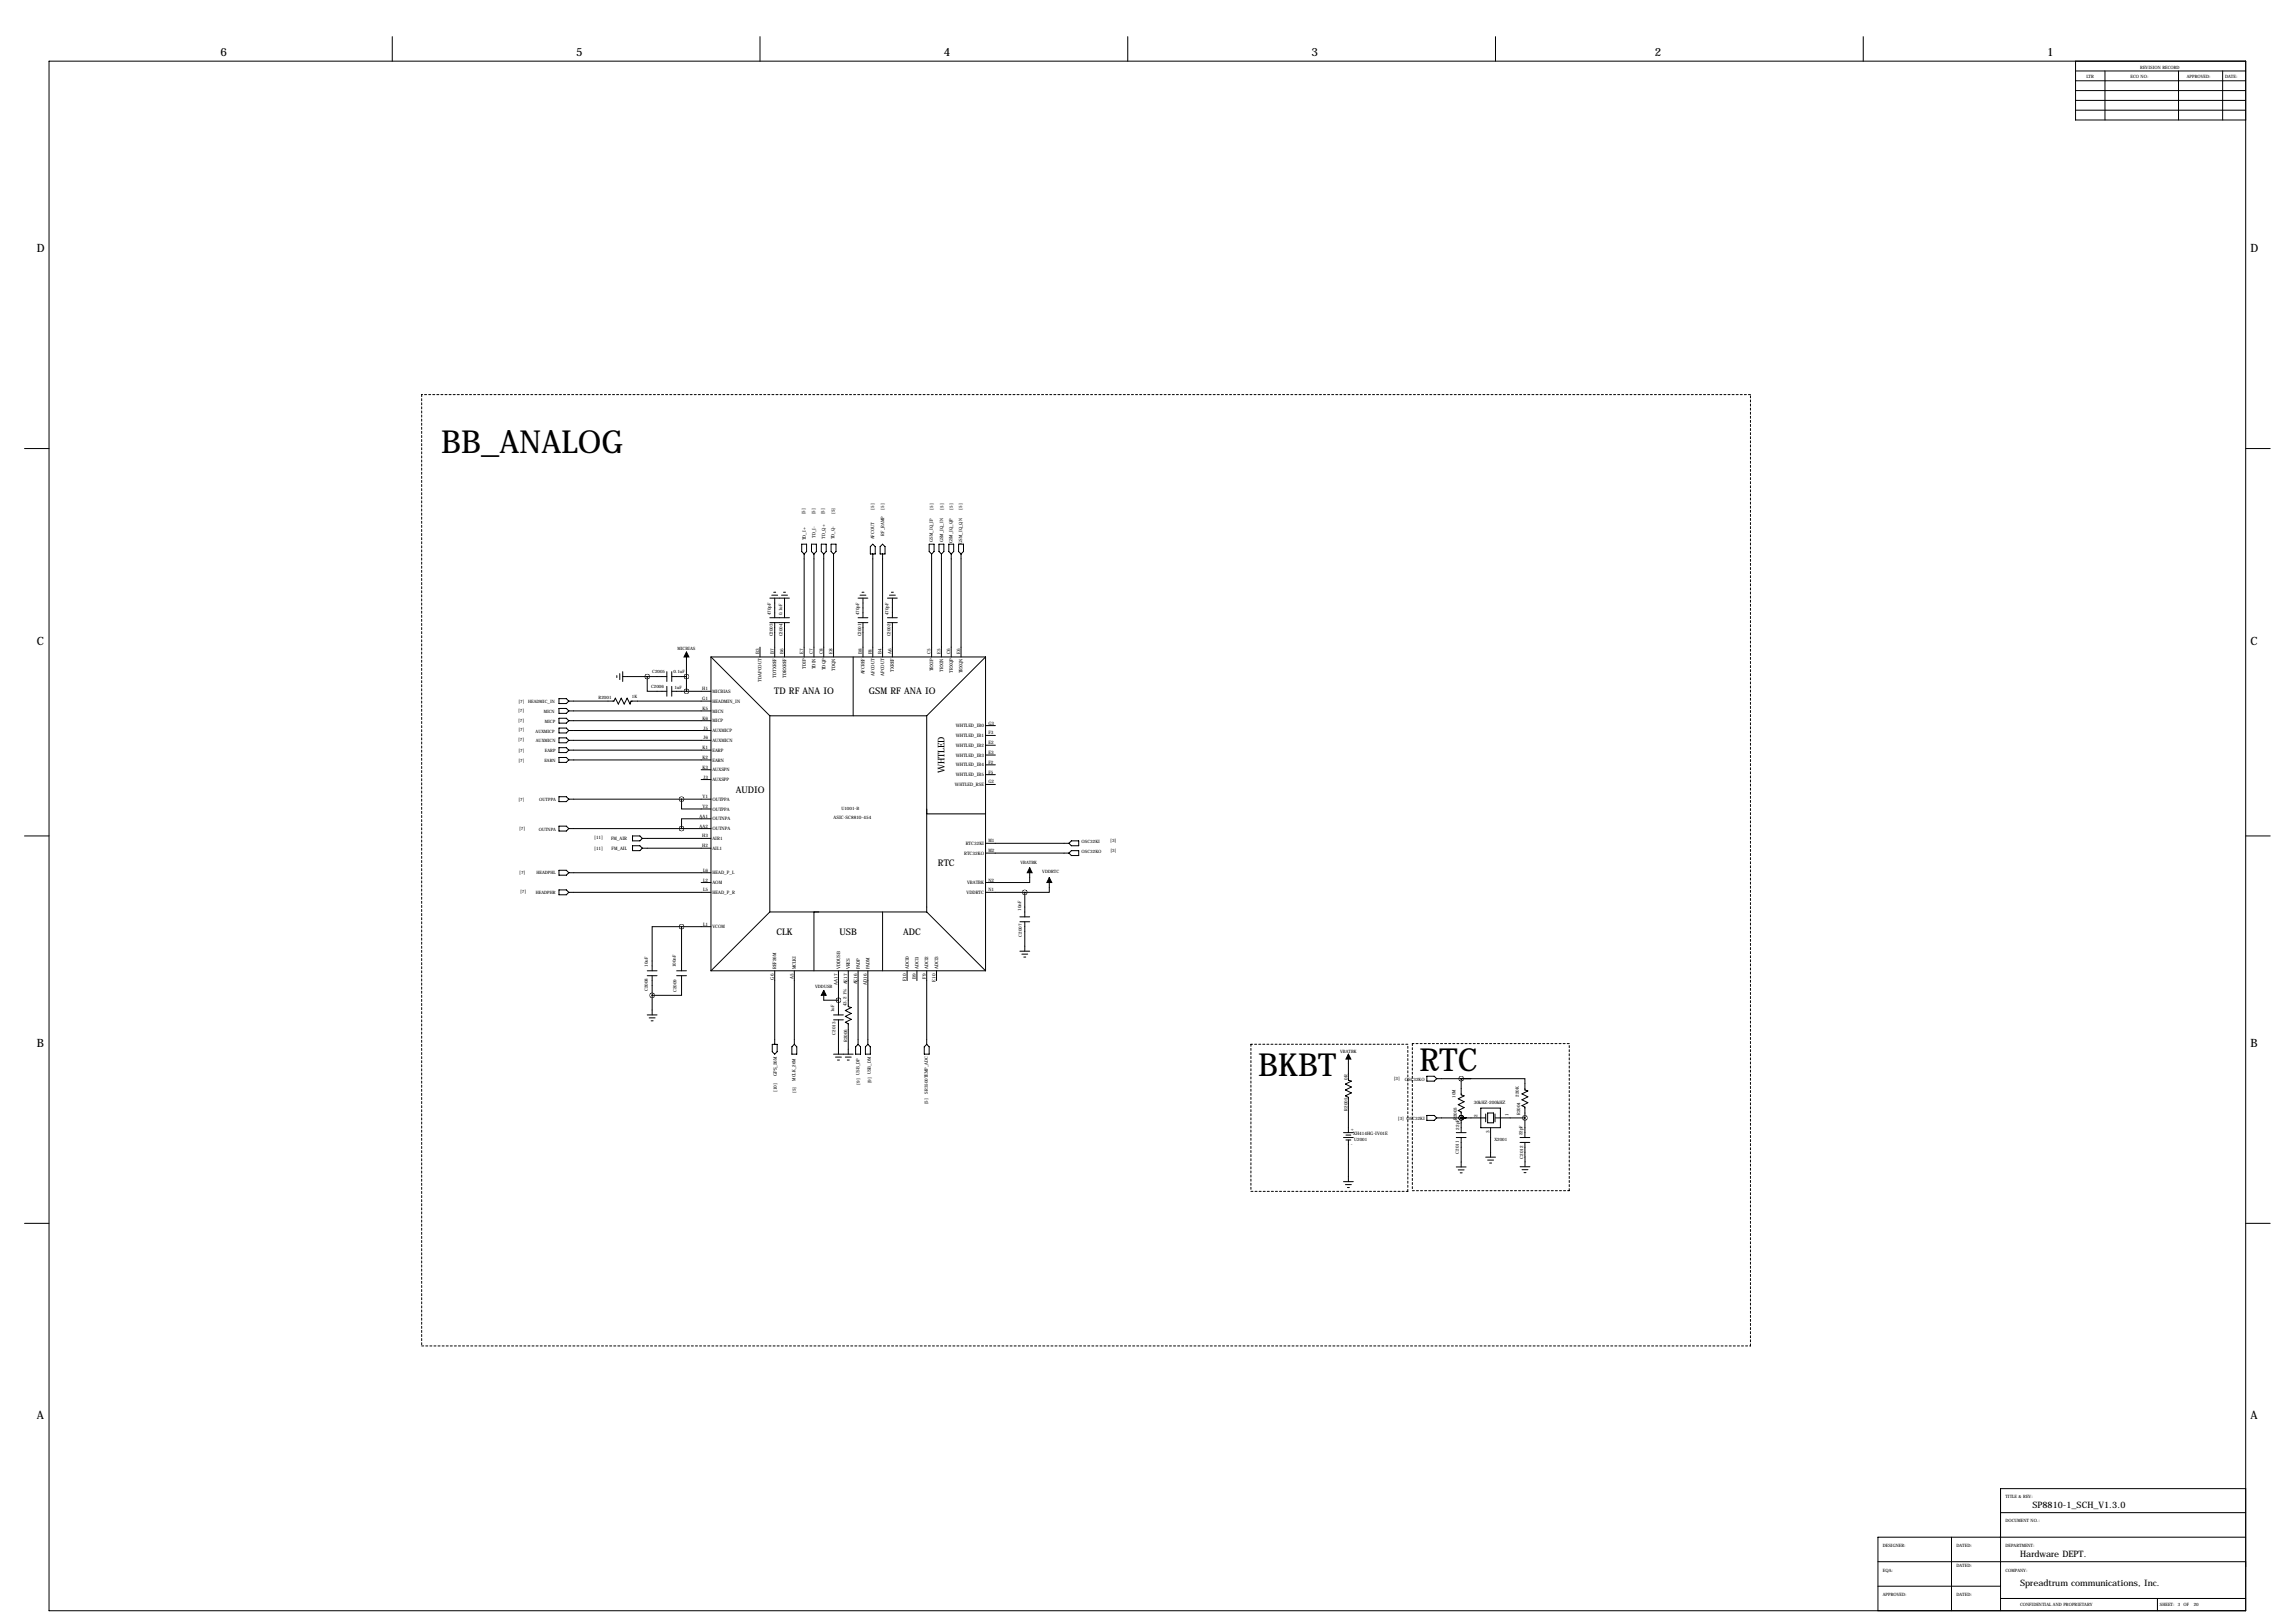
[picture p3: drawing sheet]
<svg xmlns="http://www.w3.org/2000/svg" width="1189mm" height="841mm" viewBox="0 0 1189 841" stroke-linecap="round" stroke-linejoin="round" font-family="sans-serif">
<defs><g id="words">
<g font-size="16.5">
<text x="229" y="235">BB_ANALOG</text>
<text x="652" y="557">BKBT</text>
<text x="735" y="555">RTC</text>
</g>
<g font-size="5.9">
<text x="114" y="29">6</text>
<text x="298" y="29">5</text>
<text x="489" y="29">4</text>
<text x="679" y="29">3</text>
<text x="857" y="29">2</text>
<text x="1060" y="29">1</text>
<text x="19" y="131">D</text>
<text x="1166" y="131">D</text>
<text x="19" y="334">C</text>
<text x="1166" y="334">C</text>
<text x="19" y="542">B</text>
<text x="1166" y="542">B</text>
<text x="19" y="735">A</text>
<text x="1166" y="735">A</text>
</g>
<g font-size="4.7">
<text x="401" y="360">TD RF ANA IO</text>
<text x="450" y="360">GSM RF ANA IO</text>
<text x="489" y="401" transform="rotate(-90 489 401)">WHTLED</text>
<text x="381" y="411">AUDIO</text>
<text x="486" y="449">RTC</text>
<text x="402" y="484">CLK</text>
<text x="435" y="484">USB</text>
<text x="468" y="484">ADC</text>
</g>
<g font-size="4.6">
<text x="1053" y="781">SP8810-1_SCH_V1.3.0</text>
<text x="1046" y="806">Hardware DEPT.</text>
<text x="1046" y="822">Spreadtrum communications, Inc.</text>
</g>
<g font-size="2.4">
<text x="393" y="339" transform="rotate(-90 393 339)">B3</text>
<text x="401" y="339" transform="rotate(-90 401 339)">B7</text>
<text x="406" y="339" transform="rotate(-90 406 339)">B6</text>
<text x="416" y="339" transform="rotate(-90 416 339)">E7</text>
<text x="421" y="339" transform="rotate(-90 421 339)">C7</text>
<text x="426" y="339" transform="rotate(-90 426 339)">C8</text>
<text x="431" y="339" transform="rotate(-90 431 339)">E8</text>
<text x="447" y="339" transform="rotate(-90 447 339)">B8</text>
<text x="452" y="339" transform="rotate(-90 452 339)">F8</text>
<text x="457" y="339" transform="rotate(-90 457 339)">B4</text>
<text x="462" y="339" transform="rotate(-90 462 339)">A6</text>
<text x="482" y="339" transform="rotate(-90 482 339)">C5</text>
<text x="487" y="339" transform="rotate(-90 487 339)">E5</text>
<text x="492" y="339" transform="rotate(-90 492 339)">C6</text>
<text x="497" y="339" transform="rotate(-90 497 339)">E6</text>
<text x="417" y="346" transform="rotate(-90 417 346)">TDIP</text>
<text x="422" y="347" transform="rotate(-90 422 347)">TDIN</text>
<text x="428" y="347" transform="rotate(-90 428 347)">TDQP</text>
<text x="433" y="347" transform="rotate(-90 433 347)">TDQN</text>
<text x="463" y="348" transform="rotate(-90 463 348)">TXREF</text>
<text x="483" y="348" transform="rotate(-90 483 348)">TRXIP</text>
<text x="489" y="348" transform="rotate(-90 489 348)">TRXIN</text>
<text x="395" y="353" transform="rotate(-90 395 353)">TDAPCOUT</text>
<text x="402" y="351" transform="rotate(-90 402 351)">TDTXREF</text>
<text x="407" y="351" transform="rotate(-90 407 351)">TDRXREF</text>
<text x="448" y="349" transform="rotate(-90 448 349)">AFCREF</text>
<text x="453" y="350" transform="rotate(-90 453 350)">AFCOUT</text>
<text x="458" y="350" transform="rotate(-90 458 350)">APCOUT</text>
<text x="494" y="349" transform="rotate(-90 494 349)">TRXQP</text>
<text x="499" y="349" transform="rotate(-90 499 349)">TRXQN</text>
<text x="364" y="358">H1</text>
<text x="369" y="359">MICBIAS</text>
<text x="364" y="363">G1</text>
<text x="369" y="364">HEADMIN_IN</text>
<text x="364" y="368">K5</text>
<text x="369" y="369">MICN</text>
<text x="364" y="373">K6</text>
<text x="364" y="378">J5</text>
<text x="369" y="374">MICP</text>
<text x="495" y="377">WHTLED_IB0</text>
<text x="512" y="375">G3</text>
<text x="364" y="383">J6</text>
<text x="369" y="379">AUXMICP</text>
<text x="495" y="382">WHTLED_IB1</text>
<text x="512" y="380">F3</text>
<text x="364" y="388">K1</text>
<text x="369" y="384">AUXMICN</text>
<text x="369" y="389">EARP</text>
<text x="495" y="387">WHTLED_IB2</text>
<text x="512" y="386">E2</text>
<text x="364" y="393">K2</text>
<text x="369" y="394">EARN</text>
<text x="495" y="392">WHTLED_IB3</text>
<text x="512" y="391">E3</text>
<text x="512" y="396">F2</text>
<text x="364" y="398">K3</text>
<text x="369" y="400">AUXSPN</text>
<text x="495" y="397">WHTLED_IB4</text>
<text x="512" y="401">F5</text>
<text x="364" y="403">J3</text>
<text x="369" y="405">AUXSPP</text>
<text x="495" y="407">WHTLED_RSE</text>
<text x="495" y="402">WHTLED_IB5</text>
<text x="512" y="406">G2</text>
<text x="364" y="413">Y1</text>
<text x="364" y="419">Y2</text>
<text x="369" y="415">OUTPPA</text>
<text x="369" y="420">OUTPPA</text>
<text x="362" y="424">AA1</text>
<text x="369" y="425">OUTNPA</text>
<text x="432" y="424">ASIC-SC8810-454</text>
<text x="362" y="429">AA2</text>
<text x="369" y="430">OUTNPA</text>
<text x="308" y="435">[11]</text>
<text x="317" y="435">FM_AIR</text>
<text x="364" y="434">H3</text>
<text x="369" y="435">AIR1</text>
<text x="500" y="438">RTC32KI</text>
<text x="512" y="436">M1</text>
<text x="308" y="440">[11]</text>
<text x="317" y="440">FM_AIL</text>
<text x="364" y="439">H2</text>
<text x="369" y="440">AIL1</text>
<text x="499" y="443">RTC32KO</text>
<text x="512" y="441">M2</text>
<text x="364" y="452">L6</text>
<text x="369" y="453">HEAD_P_L</text>
<text x="364" y="462">L5</text>
<text x="364" y="457">L2</text>
<text x="369" y="458">AOM</text>
<text x="501" y="458">VBATBK</text>
<text x="512" y="462">N1</text>
<text x="512" y="457">N2</text>
<text x="369" y="463">HEAD_P_R</text>
<text x="501" y="463">VDDRTC</text>
<text x="364" y="479">L1</text>
<text x="369" y="481">VCOM</text>
<text x="402" y="502" transform="rotate(-90 402 502)">REF26M</text>
<text x="412" y="502" transform="rotate(-90 412 502)">MCLKI</text>
<text x="435" y="502" transform="rotate(-90 435 502)">VDDUSB</text>
<text x="440" y="502" transform="rotate(-90 440 502)">VRES</text>
<text x="445" y="502" transform="rotate(-90 445 502)">PADP</text>
<text x="450" y="502" transform="rotate(-90 450 502)">PADM</text>
<text x="471" y="502" transform="rotate(-90 471 502)">ADCI0</text>
<text x="476" y="502" transform="rotate(-90 476 502)">ADCI1</text>
<text x="481" y="502" transform="rotate(-90 481 502)">ADCI2</text>
<text x="486" y="502" transform="rotate(-90 486 502)">ADCI3</text>
<text x="401" y="507" transform="rotate(-90 401 507)">G6</text>
<text x="411" y="507" transform="rotate(-90 411 507)">A5</text>
<text x="439" y="510" transform="rotate(-90 439 510)">AE17</text>
<text x="444" y="510" transform="rotate(-90 444 510)">AE16</text>
<text x="469" y="508" transform="rotate(-90 469 508)">F10</text>
<text x="474" y="507" transform="rotate(-90 474 507)">B9</text>
<text x="480" y="507" transform="rotate(-90 480 507)">F9</text>
<text x="485" y="508" transform="rotate(-90 485 508)">E10</text>
<text x="434" y="510" transform="rotate(-90 434 510)">AA17</text>
<text x="449" y="510" transform="rotate(-90 449 510)">AD16</text>
<text x="402" y="557" transform="rotate(-90 402 557)">GPS_26M</text>
<text x="402" y="566" transform="rotate(-90 402 566)">[10]</text>
<text x="763" y="572">30kHZ-200kHZ</text>
<text x="765" y="579" transform="rotate(-90 765 579)">2</text>
<text x="781" y="578" transform="rotate(-90 781 578)">1</text>
<text x="700" y="586">+</text>
<text x="772" y="587" transform="rotate(-90 772 587)">3</text>
<text x="700" y="593">-</text>
<text x="701" y="588">XH414HG-IV01E</text>
</g>
<g font-size="2.3">
<text x="1109" y="35">REVISION RECORD</text>
<text x="1081" y="41">LTR</text>
<text x="1104" y="41">ECO NO:</text>
<text x="1133" y="41">APPROVED:</text>
<text x="1153" y="41">DATE:</text>
<text x="453" y="264" transform="rotate(-90 453 264)">[5]</text>
<text x="458" y="264" transform="rotate(-90 458 264)">[5]</text>
<text x="483" y="264" transform="rotate(-90 483 264)">[5]</text>
<text x="489" y="264" transform="rotate(-90 489 264)">[5]</text>
<text x="494" y="264" transform="rotate(-90 494 264)">[5]</text>
<text x="498" y="264" transform="rotate(-90 498 264)">[5]</text>
<text x="417" y="266" transform="rotate(-90 417 266)">[5]</text>
<text x="422" y="266" transform="rotate(-90 422 266)">[5]</text>
<text x="427" y="266" transform="rotate(-90 427 266)">[5]</text>
<text x="432" y="266" transform="rotate(-90 432 266)">[5]</text>
<text x="417" y="280" transform="rotate(-90 417 280)">TD_I+</text>
<text x="422" y="279" transform="rotate(-90 422 279)">TD_I-</text>
<text x="427" y="279" transform="rotate(-90 427 279)">TD_Q+</text>
<text x="432" y="279" transform="rotate(-90 432 279)">TD_Q-</text>
<text x="453" y="279" transform="rotate(-90 453 279)">AFCOUT</text>
<text x="458" y="277" transform="rotate(-90 458 277)">RF_RAMP</text>
<text x="483" y="281" transform="rotate(-90 483 281)">GSM_IQ_IP</text>
<text x="489" y="281" transform="rotate(-90 489 281)">GSM_IQ_IN</text>
<text x="493" y="281" transform="rotate(-90 493 281)">GSM_IQ_QP</text>
<text x="498" y="282" transform="rotate(-90 498 282)">GSM_IQ_QN</text>
<text x="399" y="319" transform="rotate(-90 399 319)">470pF</text>
<text x="405" y="319" transform="rotate(-90 405 319)">0.1uF</text>
<text x="445" y="319" transform="rotate(-90 445 319)">470pF</text>
<text x="460" y="319" transform="rotate(-90 460 319)">470pF</text>
<text x="400" y="330" transform="rotate(-90 400 330)">C2003</text>
<text x="405" y="330" transform="rotate(-90 405 330)">C2004</text>
<text x="446" y="330" transform="rotate(-90 446 330)">C2001</text>
<text x="461" y="330" transform="rotate(-90 461 330)">C2002</text>
<text x="351" y="336">MICBIAS</text>
<text x="338" y="349">C2005</text>
<text x="349" y="349">0.1uF</text>
<text x="337" y="356">C2006</text>
<text x="349" y="357">1uF</text>
<text x="269" y="364">[7]</text>
<text x="274" y="364">HEADMIC_IN</text>
<text x="310" y="362">R2001</text>
<text x="327" y="362">1K</text>
<text x="268" y="369">[7]</text>
<text x="282" y="369">MICN</text>
<text x="268" y="374">[7]</text>
<text x="282" y="375">MICP</text>
<text x="269" y="379">[7]</text>
<text x="277" y="380">AUXMICP</text>
<text x="268" y="384">[7]</text>
<text x="269" y="389">[7]</text>
<text x="278" y="384">AUXMICN</text>
<text x="282" y="389">EARP</text>
<text x="269" y="395">[7]</text>
<text x="282" y="395">EARN</text>
<text x="269" y="415">[7]</text>
<text x="279" y="415">OUTPPA</text>
<text x="436" y="420">U1001-B</text>
<text x="269" y="430">[7]</text>
<text x="279" y="430">OUTNPA</text>
<text x="560" y="437">OSC32KI</text>
<text x="575" y="436">[3]</text>
<text x="560" y="442">OSC32KO</text>
<text x="575" y="442">[3]</text>
<text x="529" y="448">VBATBK</text>
<text x="269" y="453">[7]</text>
<text x="278" y="453">HEADPHL</text>
<text x="540" y="452">VDDRTC</text>
<text x="269" y="463">[7]</text>
<text x="278" y="463">HEADPHR</text>
<text x="529" y="472" transform="rotate(-90 529 472)">10nF</text>
<text x="529" y="485" transform="rotate(-90 529 485)">C2007</text>
<text x="336" y="501" transform="rotate(-90 336 501)">10uF</text>
<text x="350" y="501" transform="rotate(-90 350 501)">100nF</text>
<text x="336" y="513" transform="rotate(-90 336 513)">C2008</text>
<text x="351" y="514" transform="rotate(-90 351 514)">C2009</text>
<text x="422" y="512">VDDUSB</text>
<text x="438" y="521" transform="rotate(-90 438 521)">43.2 1%</text>
<text x="432" y="524" transform="rotate(-90 432 524)">1uF</text>
<text x="433" y="536" transform="rotate(-90 433 536)">C2013</text>
<text x="439" y="540" transform="rotate(-90 439 540)">R2006</text>
<text x="694" y="545">VBATBK</text>
<text x="445" y="557" transform="rotate(-90 445 557)">USB_DP</text>
<text x="412" y="560" transform="rotate(-90 412 560)">MCLK_26M</text>
<text x="445" y="562" transform="rotate(-90 445 562)">[9]</text>
<text x="451" y="561" transform="rotate(-90 451 561)">[9] USB_DM</text>
<text x="698" y="559" transform="rotate(-90 698 559)">0R</text>
<text x="722" y="559">[3]</text>
<text x="728" y="560">OSC32KO</text>
<text x="412" y="566" transform="rotate(-90 412 566)">[5]</text>
<text x="481" y="566" transform="rotate(-90 481 566)">SR3500TEMP_ADC</text>
<text x="754" y="569" transform="rotate(-90 754 569)">10M</text>
<text x="787" y="568" transform="rotate(-90 787 568)">220K</text>
<text x="481" y="572" transform="rotate(-90 481 572)">[5]</text>
<text x="698" y="575" transform="rotate(-90 698 575)">R2005</text>
<text x="724" y="580">[3] OSC32KI</text>
<text x="755" y="580" transform="rotate(-90 755 580)">R2003</text>
<text x="787" y="578" transform="rotate(-90 787 578)">R2004</text>
<text x="756" y="585" transform="rotate(-90 756 585)">22pF</text>
<text x="701" y="591">U2001</text>
<text x="774" y="591">X2001</text>
<text x="789" y="588" transform="rotate(-90 789 588)">22pF</text>
<text x="756" y="598" transform="rotate(-90 756 598)">C2011</text>
<text x="789" y="600" transform="rotate(-90 789 600)">C2012</text>
<text x="1039" y="776">TITLE &amp; REV:</text>
<text x="1039" y="789">DOCUMENT NO.:</text>
<text x="975" y="801">DESIGNER:</text>
<text x="1013" y="801">DATED:</text>
<text x="1039" y="801">DEPARTMENT:</text>
<text x="975" y="814">EQA:</text>
<text x="1013" y="811">DATED:</text>
<text x="1039" y="814">COMPANY:</text>
<text x="975" y="827">APPROVED:</text>
<text x="1013" y="827">DATED:</text>
<text x="1046" y="832">CONFIDENTIAL AND PROPRIETARY</text>
<text x="1119" y="832">SHEET: 3 OF</text>
<text x="1136" y="832">20</text>
</g>
</g></defs>
<g fill="none" stroke="#000" stroke-width=".52">
<path d="M203 19v13M394 19v13M584 19v13M775 19v13M965 19v13M25 32h1138v802h-1138zM1075 32v30h88M1075 37h88M1090 37v25M1129 37v25M1151 37v25M1075 47h88"/>
<path d="M1075 42h88M1075 52h88M1075 57h88M13 232h12M1163 232h13M415 282h3v4l-1 1-2-1zM417 287v53M420 282h3v4l-1 1-2-1zM422 287v53M425 282h3v4l-1 1-2-1zM427 287v53M431 282h2v4l-1 1-1-1z"/>
<path d="M432 287v53M451 283l1-1 1 1v4h-2zM452 287v53M456 283l1-1 1 1v4h-2zM457 287v53M481 282h3v4l-1 1-2-1zM483 287v53M486 282h3v4l-1 1-2-1zM488 287v53M491 282h3v4l-1 1-2-1zM493 287v53M497 282h2v4l-1 1-1-1z"/>
<path d="M498 287v53M399 320h10M399 310h10M400 308h3M401 307h1M401 310v10M405 308h3M406 307h1M406 310v10M444 320h6M444 310h6M446 308h3"/>
<path d="M447 307h1M447 310v10M460 320h5M460 310h5M461 308h3M462 307h1M462 310v10M356 338v20M394 335v5M399 323h10M401 323v17M406 323v17"/>
<path d="M444 323h6M447 323v17M460 323h5M462 323v17M320 350v1M321 349v3M323 350h22M323 348v5M335 350v8h10M345 348v5M345 356v5M348 350h8"/>
<path d="M348 348v5M348 356v5M348 358h20M368 340h143M368 340v163M368 340l31 31M442 340v31M511 340v163M511 340l-31 31M290 362h3l2 1-2 1h-3zM290 367h3l2 1-2 1h-3zM290 372h3l2 1-2 2h-3z"/>
<path d="M290 377h3l2 1-2 2h-3zM295 363h23l1-1 1 3 2-3 1 3 2-3 1 3 1-2h41M295 378h73M295 368h73M295 373h73M399 371h81M399 371v101M480 371v101M511 376h5M290 382h3l2 1-2 2h-3zM290 387h3l2 2-2 1h-3zM290 392h3l2 2-2 1h-3z"/>
<path d="M295 383h73M295 389h73M295 394h73M363 399h5M511 386h5M511 391h5M511 396h5M511 381h5M290 413h3l2 1-2 1h-3zM295 414h73M353 414v5h15M363 404h5"/>
<path d="M511 406h5M511 401h5M13 433h12M290 428h3l2 1-2 1h-3zM295 429h73M328 433h3l2 1-2 2h-3zM328 438h3l2 1-2 2h-3zM333 439h35M333 434h35M368 424h-15v5M480 422h31M511 437h43"/>
<path d="M554 437l1-1h4v2h-4zM1163 433h13M290 451h3l2 1-2 1h-3zM295 452h73M363 457h5M511 442h43M533 450v7h-22M544 455v7h-13M554 442l1-1h4v2h-4zM290 461h3l2 1-2 1h-3zM295 462h73M353 480h-15v23"/>
<path d="M353 480v23M353 480h15M399 472h81M399 472l-31 31M422 472v31M457 472v31M480 472l31 31M511 462h20M528 477h5M528 475h5M531 462v13M531 477v16"/>
<path d="M528 493h5M529 494h3M530 496h1M335 505h5M335 503h5M338 505v21M351 505h5M351 503h5M353 505v11h-15M368 503h143M401 503v38M411 503v38"/>
<path d="M427 513v5h7M434 503v23M439 503v18l2 1-3 1 3 2-3 1 3 2-3 2h1v16M444 503v38M450 503v38M470 503v5M475 503v5M480 503v38M485 503v5M335 526h5M336 527h3M337 529h1"/>
<path d="M432 528h5M432 526h5M434 528v18M400 541h3v4l-2 1-1-1zM411 541l2 1v4h-3v-4zM432 546h10M433 548h3M434 549h1M438 548h3M439 549h1M443 542l1-1 2 1v4h-3zM450 541l1 1v4h-3v-4z"/>
<path d="M479 542l1-1 1 1v4h-2zM698 546v13l2 1-3 2 3 1-3 2 3 1-3 2h1v19M739 557h4l1 2-1 1h-4zM744 559h18h-5M757 559h33v6h1l-3 2 3 1-3 2 3 1-3 2h2v16M757 559v8l1 1-3 1 3 2-3 1 3 2-3 1 2 1v11M739 578h4l1 1-1 1h-4zM744 579h13M757 579h2zM757 579h13M767 574h10v10h-10zM770 577v4"/>
<path d="M771 577h3v5h-3zM774 577v4M775 579h15M696 589h5M696 587h5M697 590h3M697 588h3M698 590v22M754 589h5M754 587h5M757 589v15M770 599h5"/>
<path d="M772 584v15M787 589h5M787 592h5M790 592v12M696 612h5M697 614h3M698 615h1M754 604h5M755 606h3M756 607h1M771 601h3M772 602h1"/>
<path d="M787 604h6M788 606h4M789 607h1M13 634h12M1163 634h13M1163 771h-127v63M1011 796v38M1036 784h127M1163 796h-190v38M973 809h63M1036 809h127M973 822h63"/>
<path d="M1036 828h127M1118 828v6"/>
</g>
<path d="M218 204v493M907 204h-689M648 541v76M729 541h-81M732 541v76M813 541h-81M648 617h81M729 617v-76M732 617h81M813 617v-76M218 697h689M907 697v-493" fill="none" stroke="#000" stroke-width=".52" stroke-dasharray="1.1 1.1"/>
<path d="M356 338l1 2h-3zM533 450l2 2h-3zM544 455l1 2h-3zM427 513l1 3h-3zM698 546l2 3h-3z" fill="#000" stroke="#000" stroke-width=".52"/>
<use href="#words"/>
</svg>
